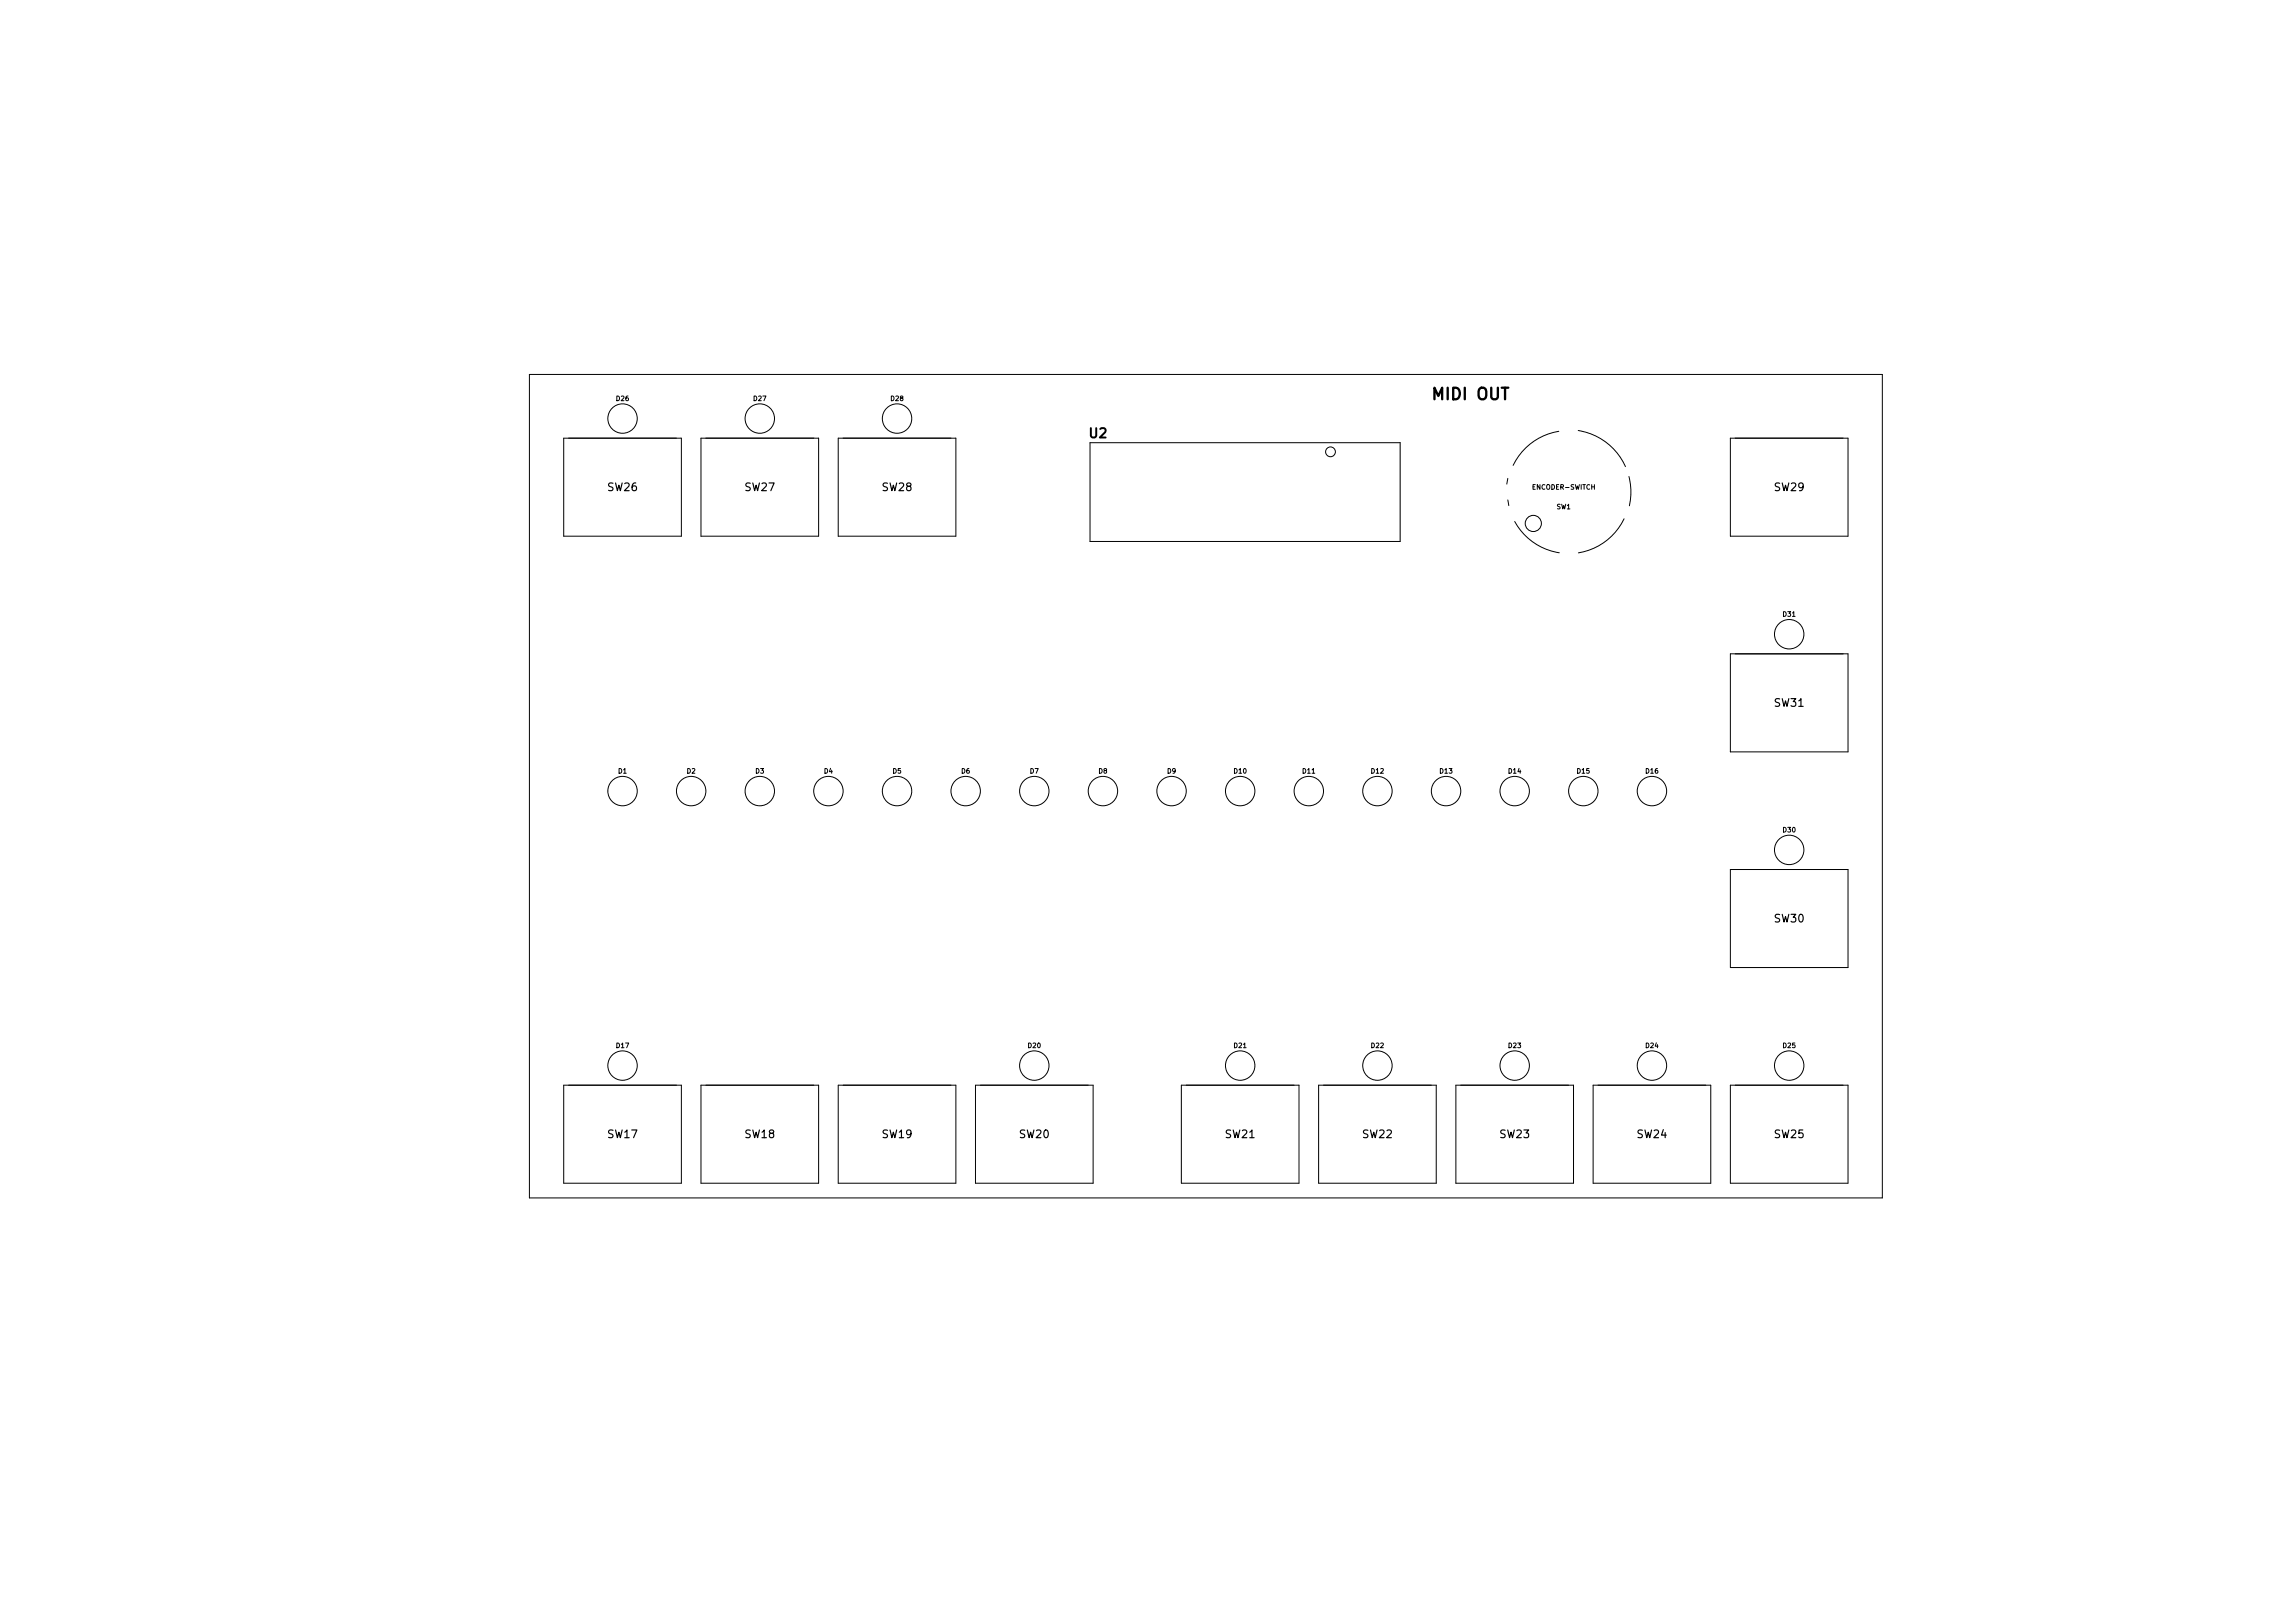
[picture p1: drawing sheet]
<svg xmlns="http://www.w3.org/2000/svg" width="297mm" height="210mm" viewBox="0 0 297 210" stroke-linecap="round" stroke-linejoin="round" font-family="sans-serif">
<defs><g id="words">
<text font-size="2.1" x="185.8" y="51.8">MIDI OUT</text>
<text font-size="1.7" x="141.2" y="56.7">U2</text>
<g font-size="1.4">
<text x="78.7" y="63.6">SW26</text>
<text x="96.5" y="63.6">SW27</text>
<text x="114.3" y="63.6">SW28</text>
<text x="229.9" y="63.6">SW29</text>
<text x="229.9" y="91.6">SW31</text>
<text x="229.9" y="119.5">SW30</text>
<text x="78.7" y="147.4">SW17</text>
<text x="96.5" y="147.4">SW18</text>
<text x="114.3" y="147.4">SW19</text>
<text x="132.1" y="147.4">SW20</text>
<text x="158.8" y="147.4">SW21</text>
<text x="176.5" y="147.4">SW22</text>
<text x="194.3" y="147.4">SW23</text>
<text x="212.1" y="147.4">SW24</text>
<text x="229.9" y="147.4">SW25</text>
</g>
<g font-size=".8">
<text x="79.9" y="51.9">D26</text>
<text x="97.6" y="51.9">D27</text>
<text x="115.4" y="51.9">D28</text>
<text x="198.6" y="63.4">ENCODER-SWITCH</text>
<text x="201.6" y="66">SW1</text>
<text x="231" y="79.9">D31</text>
<text x="80.1" y="100.2">D1</text>
<text x="89" y="100.2">D2</text>
<text x="97.9" y="100.2">D3</text>
<text x="106.8" y="100.2">D4</text>
<text x="115.7" y="100.2">D5</text>
<text x="124.6" y="100.2">D6</text>
<text x="133.4" y="100.2">D7</text>
<text x="142.3" y="100.2">D8</text>
<text x="151.2" y="100.2">D9</text>
<text x="159.9" y="100.2">D10</text>
<text x="168.8" y="100.2">D11</text>
<text x="177.7" y="100.2">D12</text>
<text x="186.5" y="100.2">D13</text>
<text x="195.4" y="100.2">D14</text>
<text x="204.3" y="100.2">D15</text>
<text x="213.2" y="100.2">D16</text>
<text x="231" y="107.8">D30</text>
<text x="79.9" y="135.8">D17</text>
<text x="133.2" y="135.8">D20</text>
<text x="159.9" y="135.8">D21</text>
<text x="177.7" y="135.8">D22</text>
<text x="195.4" y="135.8">D23</text>
<text x="213.2" y="135.8">D24</text>
<text x="231" y="135.8">D25</text>
</g>
</g></defs>
<g fill="none" stroke="#000" stroke-width=".13">
<path d="M68.6 48.5h175.2v106.7h-175.2zM73 56.8h15.3v12.7h-15.3zM90.8 56.8h15.2v12.7h-15.2zM108.6 56.8h15.2v12.7h-15.2zM141.2 57.4h40.2v12.7h-40.2zM201.9 55.9a8 8 0 0 0-5.9 4.4M204.4 55.8a8.1 8.1 0 0 1 6.2 4.6M224.2 56.8h15.2v12.7h-15.2zM195.3 64.8l.2 .7M195.3 62l-.1 .7M196.2 67.6a8 8 0 0 0 5.8 4M210.4 67.2a8 8 0 0 1-5.9 4.4"/>
<path d="M211 61.7l.1 .3a8.1 8.1 0 0 1 0 3.5M224.2 84.7h15.2v12.7h-15.2zM224.2 112.6h15.2v12.7h-15.2zM73 140.6h15.3v12.7h-15.3zM90.8 140.6h15.2v12.7h-15.2zM108.6 140.6h15.2v12.7h-15.2zM126.4 140.6h15.2v12.7h-15.2zM153 140.6h15.3v12.7h-15.3zM170.8 140.6h15.3v12.7h-15.3zM188.6 140.6h15.2v12.7h-15.2zM206.4 140.6h15.2v12.7h-15.2zM224.2 140.6h15.2v12.7h-15.2z"/>
<circle cx="80.6" cy="54.2" r="1.9"/>
<circle cx="98.4" cy="54.2" r="1.9"/>
<circle cx="116.2" cy="54.2" r="1.9"/>
<circle cx="172.4" cy="58.5" r=".63"/>
<circle cx="198.6" cy="67.8" r="1.05"/>
<circle cx="231.8" cy="82.2" r="1.9"/>
<circle cx="80.6" cy="102.5" r="1.9"/>
<circle cx="89.5" cy="102.5" r="1.9"/>
<circle cx="98.4" cy="102.5" r="1.9"/>
<circle cx="107.3" cy="102.5" r="1.9"/>
<circle cx="116.2" cy="102.5" r="1.9"/>
<circle cx="125.1" cy="102.5" r="1.9"/>
<circle cx="134" cy="102.5" r="1.9"/>
<circle cx="142.9" cy="102.5" r="1.9"/>
<circle cx="151.8" cy="102.5" r="1.9"/>
<circle cx="160.7" cy="102.5" r="1.9"/>
<circle cx="169.5" cy="102.5" r="1.9"/>
<circle cx="178.4" cy="102.5" r="1.9"/>
<circle cx="187.3" cy="102.5" r="1.9"/>
<circle cx="196.2" cy="102.5" r="1.9"/>
<circle cx="205.1" cy="102.5" r="1.9"/>
<circle cx="214" cy="102.5" r="1.9"/>
<circle cx="231.8" cy="110.1" r="1.9"/>
<circle cx="80.6" cy="138" r="1.9"/>
<circle cx="134" cy="138" r="1.9"/>
<circle cx="160.7" cy="138" r="1.9"/>
<circle cx="178.4" cy="138" r="1.9"/>
<circle cx="196.2" cy="138" r="1.9"/>
<circle cx="214" cy="138" r="1.9"/>
<circle cx="231.8" cy="138" r="1.9"/>
</g>
<use href="#words"/>
</svg>
